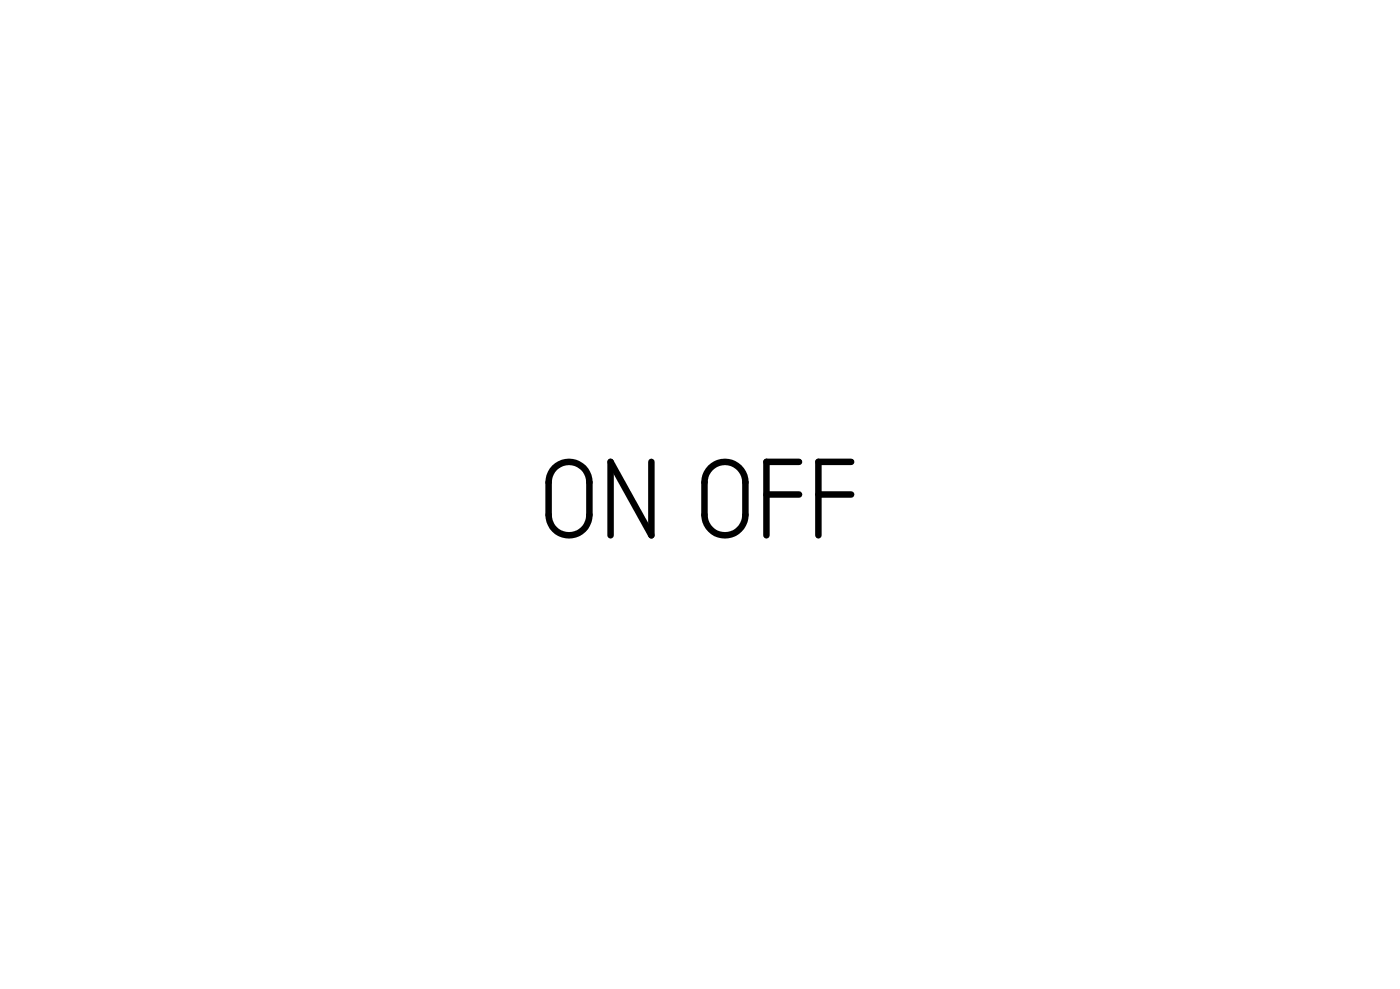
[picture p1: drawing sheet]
<svg xmlns="http://www.w3.org/2000/svg" width="210mm" height="148mm" viewBox="0 0 210 148" stroke-linecap="round" stroke-linejoin="round" font-family="sans-serif">
<path d="M83.1 70.1a3.1 3.1 0 0 1 3.4-.7 3.1 3.1 0 0 1 1.9 2.9v4.9a3.1 3.1 0 0 1-3.1 3 3.1 3.1 0 0 1-3-3v-4.9a3.1 3.1 0 0 1 .8-2.2zM97.7 69.2v11l-6.2-11v11M106.5 70.1a3.1 3.1 0 0 1 3.4-.7 3.1 3.1 0 0 1 1.9 2.9v4.9a3.1 3.1 0 0 1-3.1 3 3.1 3.1 0 0 1-3.1-3v-4.9a3 3 0 0 1 .9-2.2zM114.9 74.1h4.9M119.8 69.2h-4.9v11M122.7 74.1h4.9M127.6 69.2h-4.9v11" fill="none" stroke="#000" stroke-width=".97"/>
</svg>
